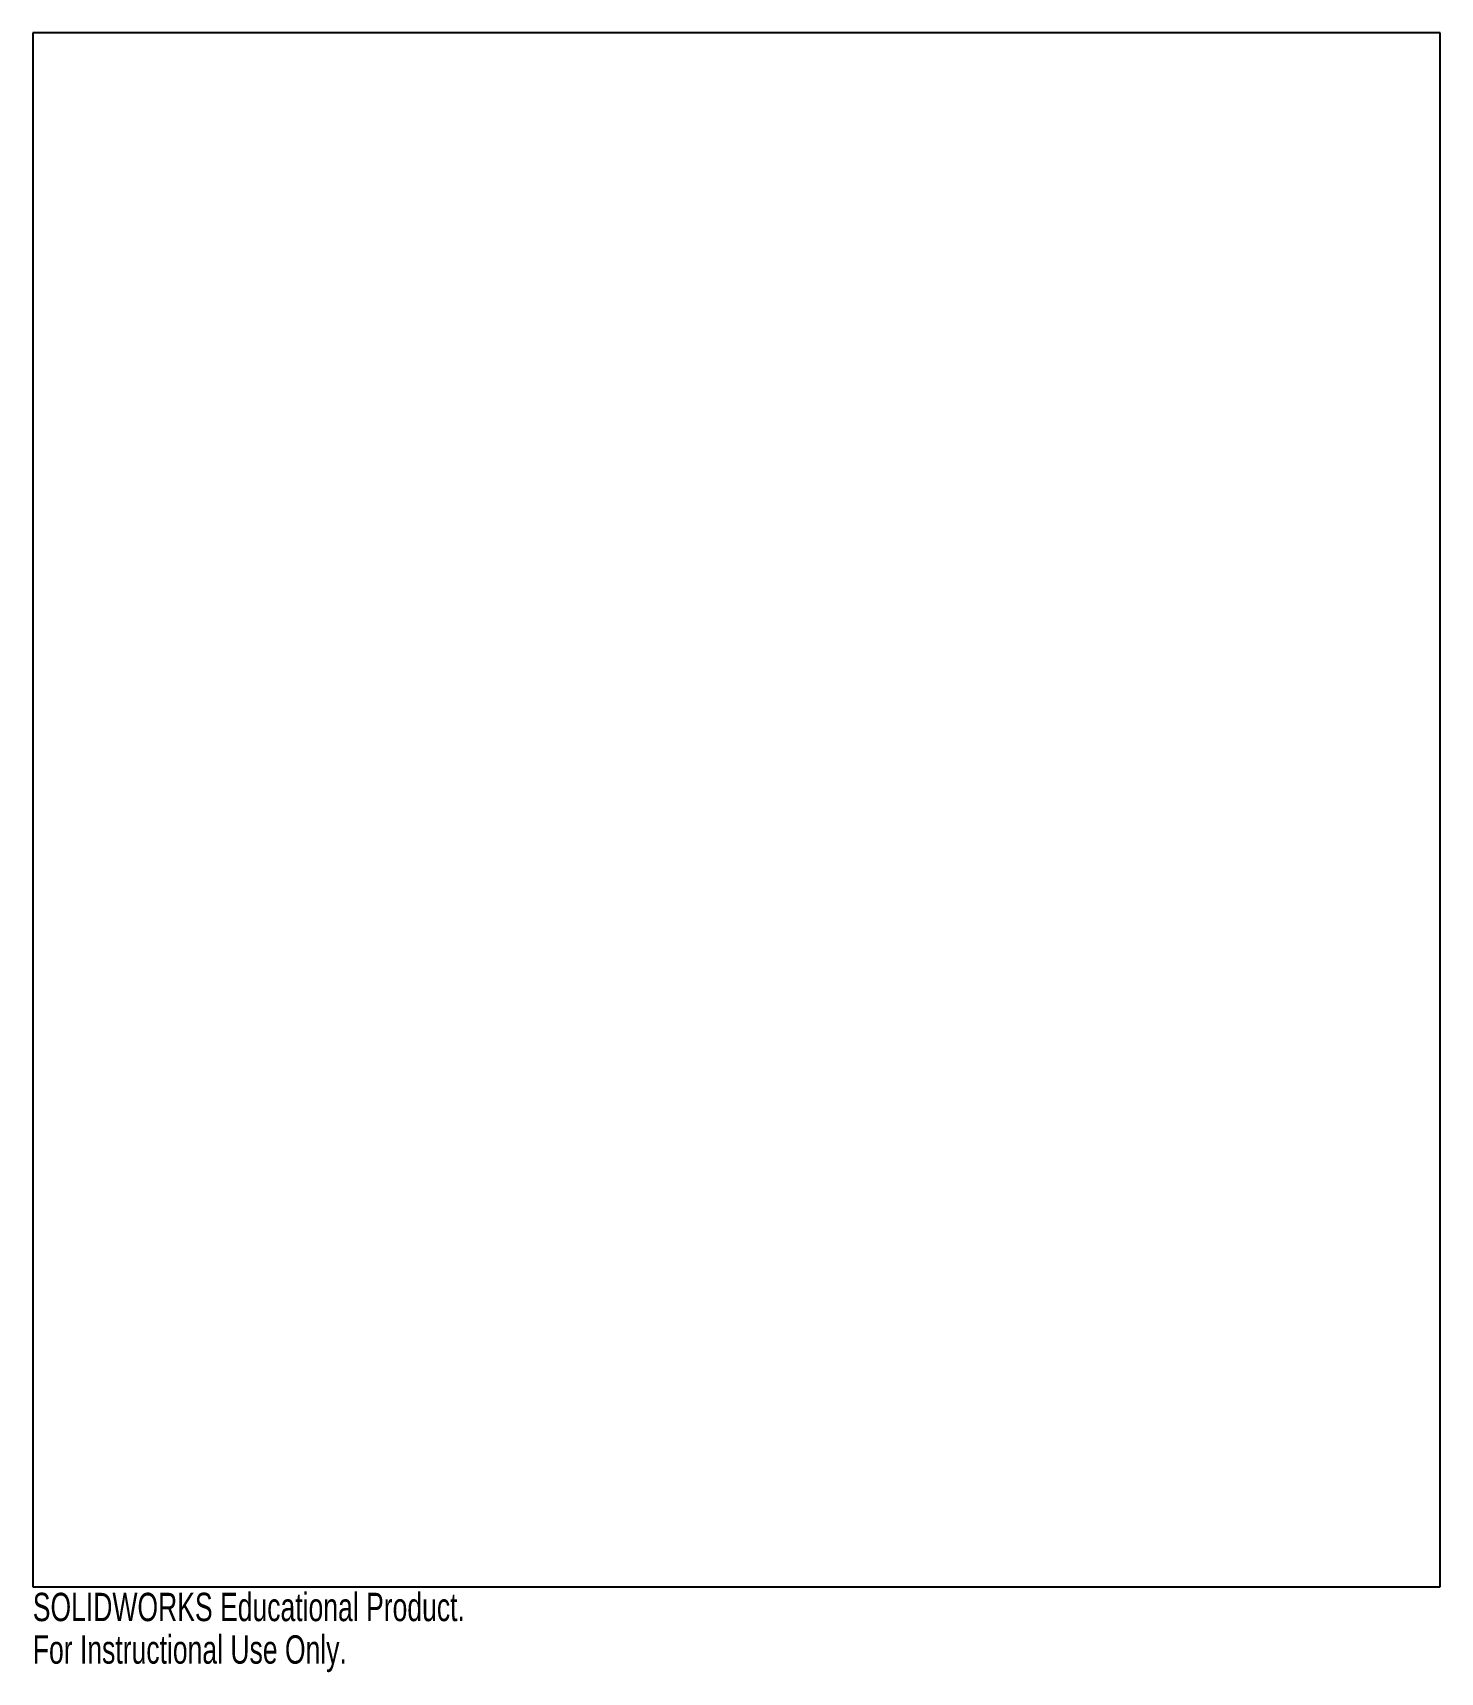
# Model space of a CAD drawing. Header units: millimetres. Extents: x 0 to 240, y -15 to 265.
import ezdxf

# ---------------------------------------------------------------- set-up
doc = ezdxf.new("R2010")
doc.units = ezdxf.units.MM
doc.layers.add('CORTE', color=7, linetype='Continuous')
doc.layers.add('INFORMACION_NO_CORTE', color=8, linetype='Continuous')
doc.styles.add('SLDTEXTSTYLE0', font='TXT', dxfattribs={"width": 0.7})

msp = doc.modelspace()

# ---------------------------------------------------------------- linework, layer by layer
at = {"layer": 'CORTE', "color": 7, "linetype": 'Continuous', "lineweight": 25}
for p, q in [((0, 265), (0, 0)), ((240, 265), (0, 265)), ((240, 0), (240, 265)), ((0, 0), (240, 0))]:
    msp.add_line(p, q, dxfattribs=at)

# ---------------------------------------------------------------- texts
at = {"layer": 'INFORMACION_NO_CORTE', "color": 7, "linetype": 'Continuous', "char_height": 4.8336, "attachment_point": 1, "style": 'SLDTEXTSTYLE0'}
for s, insert in [('SOLIDWORKS Educational Product.', (0, -1.02)), ('For Instructional Use Only.', (0, -8.27))]:
    msp.add_mtext(s, dxfattribs=dict(at, insert=insert))

doc.saveas('drawing.dxf')
